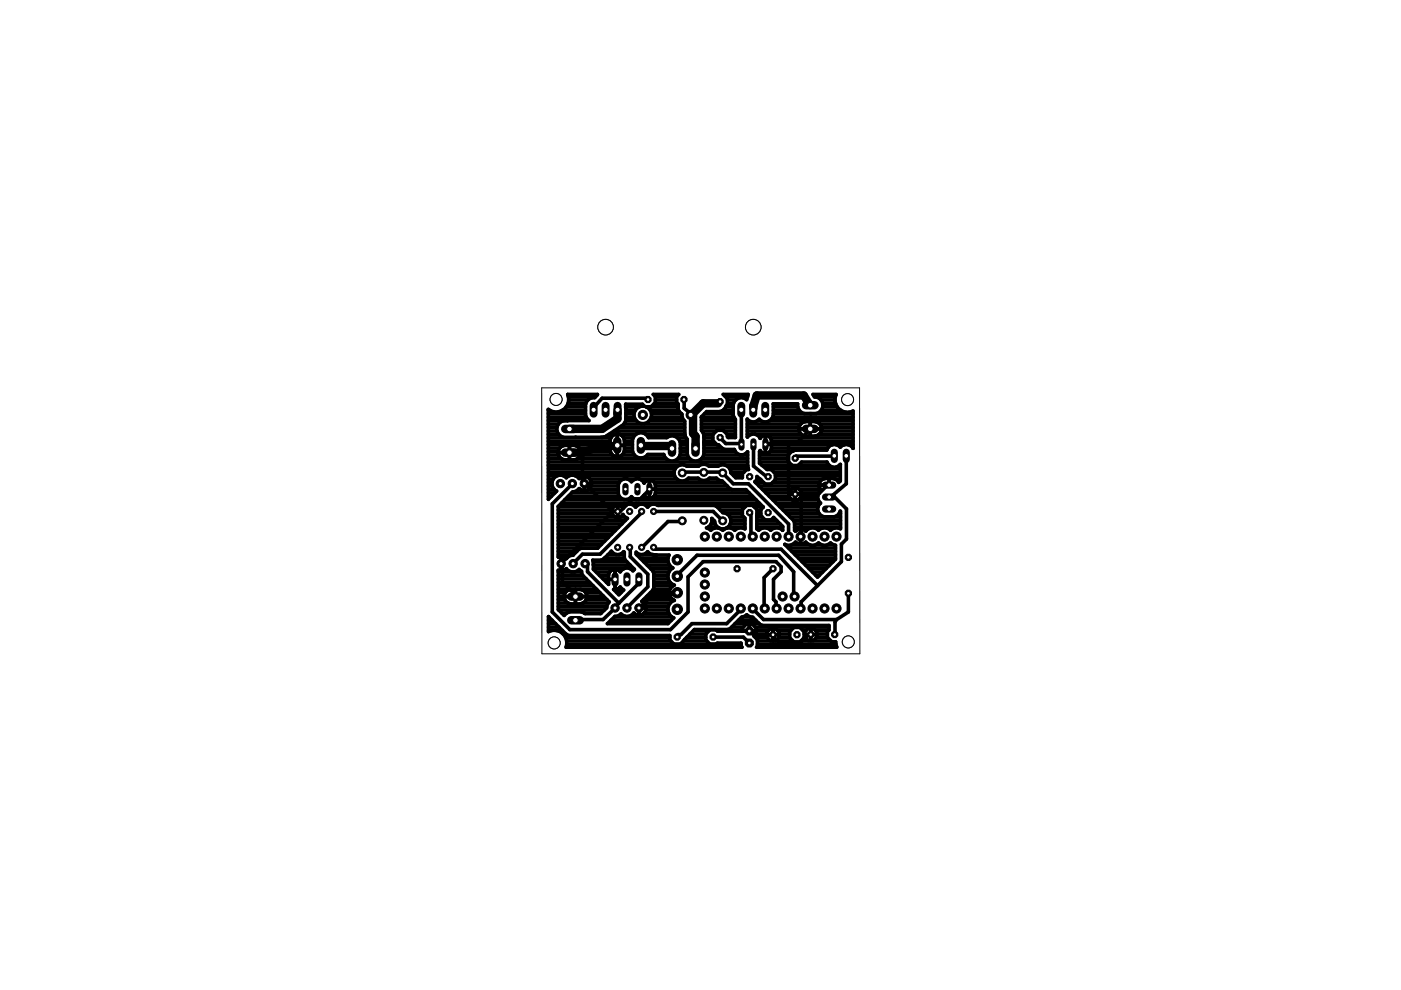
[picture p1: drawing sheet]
<svg xmlns="http://www.w3.org/2000/svg" width="297mm" height="210mm" viewBox="0 0 297 210" stroke-linecap="round" stroke-linejoin="round" font-family="sans-serif">
<g fill="none" stroke="#000" stroke-width=".76">
<path d="M116.2 94.3h13.1M116.2 92.8h13.3M116.2 97.9h42.3M116.2 98.7h27.8M116.2 97.2h2.8M116.2 96.5h2.2M116.2 95.8h2.1M116.2 95h2.4M116.2 93.6h13.1M116.2 92.1h2.3M116.2 91.4h1.9M116.2 90.6h1.9"/>
<path d="M116.2 89.9h2.2M116.2 88.5h8.1M116.2 87.7h7.9M116.2 87h.4M116.3 99.4h26.9M118.3 96h4.9M118.7 95l1-.6h2.1a1.54 1.54 0 0 1 1.4 1.6 1.54 1.54 0 0 1-1.4 1.5h-2.1a1.54 1.54 0 0 1-1-2.5zM119.2 87h4.9M120.1 86.3h4M120.4 83.7a2.68 2.68 0 0 1-.9 3.1 2.68 2.68 0 0 1-3.3 0l.1 19.1 1.7-1.8a1.74 1.74 0 0 1-.7-2.6M120.4 83.6v.1M120.4 83.6h6.3l-.1 .1"/>
<path d="M120.4 89.2a1.97 1.97 0 0 0-2.3 1.4M120.4 85.5h3.8M120.5 84.1h5.8M120.6 84.8h4.1M120.7 90.9v.1M120.7 94.4v3.1M120.7 97.2h.1M120.7 96.5h.1M120.7 95.8h.1M120.7 95h.1M122.5 97.2h18.7M122.9 95h6.4"/>
<path d="M123.1 96.5h6.8M123.1 95.8h6.3M123.5 96v6l.4 .5M126.6 83.8l-.5 .5a1.69 1.69 0 0 0-2 1.4v2.4l.3 .6 .5 .5h-8.7M126.6 83.7v.1M129.1 92.1h1.2M129.3 94.4h3.1M129.7 92.5a1.53 1.53 0 0 1 1.6-.4 1.53 1.53 0 0 1 1.1 1.3v2a1.53 1.53 0 0 1-1.5 1.5 1.53 1.53 0 0 1-1.6-1.5v-2zM130.2 91.4h15M130.9 94.4l-.5 .2M130.9 94.3h.1M130.9 92.8h.1"/>
<path d="M130.9 92v4.9M130.9 96.5h.1M130.9 95.8h.1M130.9 95h.1M130.9 93.6h.1M130.9 92.1h.1M131.3 90.6h13.9M131.4 92.1h3.4M131.9 96.5h2.6M132.2 92.8h2M132.3 89.9l-.4 .4-3.9 2.4h-8.5a1.81 1.81 0 0 1-1.4-2.1M132.3 89.9h12.9"/>
<path d="M132.4 95.8h1.7M132.4 94.3h1.7M132.4 95h1.7M132.4 93.6h1.7M132.7 85.7h3.5l.4 .4a1.88 1.88 0 0 0-2.1 2.3 1.88 1.88 0 0 0 2.9 1.1 1.88 1.88 0 0 0-.1-3.1l-.4-.1h6.9M132.7 85.7v3.4M132.7 85.7h.1M132.7 86.3h2.9M132.7 89.2h2.2M132.7 89.1l-.4 .8M132.7 88.5h1.8M132.7 87.7h1.7"/>
<path d="M132.7 87h2M134.9 92a1.77 1.77 0 0 1 2.6 .8h3.9a1.79 1.79 0 0 1 2.9 1v1.2a1.98 1.98 0 0 1-.5 2.2 1.98 1.98 0 0 1-2.3 .3l-.5-.5-.3-.6h-3.3a1.83 1.83 0 0 1-1.9 .7 1.83 1.83 0 0 1-1.4-1.4v-2.5l.3-.7zM135.9 94.4l.4 .2M136.9 92.1h8.3M137.2 96.5h3.6M137.4 84.7l.1-.3h-9.8l-1.9 2.1 .1 .4M137.7 89.2h7.3M137.9 87h5.9M138.1 88.5h6.5M138.1 87.7h6.4M138.7 85.5h5M138.9 84.1v1.2l-.9 1"/>
<path d="M138.9 84.1l-.4-.5h5.4l-.4 .5M138.9 84.8h4.6M138.9 84.1h4.6M143.5 84.1v1.2l.3 .4v1.3M143.6 92.8h1.8M143.8 97.2h2.4M143.8 87l.3 .4 .5 .4v.5l.3 .7 .3 .3v2.9l.5 1v3.1a1.8 1.8 0 0 0 1.8 1.5 1.8 1.8 0 0 0 1.7-1.5l.1-4-.2-.6-.4-.5v-2.8l1.1-1.1h2.8l.7-.3 .9-1.2v-1.3l-.9-.9h5.3l-.3 1.2a1.72 1.72 0 0 0-2.9 .9v2.4l.5 .8v3.8M144.1 93.6h1.6M144.2 96.5h1.6M144.3 94.3h1.4M144.3 95.8h1.4M144.3 95h1.4"/>
<path d="M145 84.7l.1 1.9 1.3 1.1v.3l.5-.3M145.3 98.7h3M147.5 95.1v.1M148.7 89.2h7.2M148.7 88.5h.1M148.7 90.6h7.2M148.7 89.9h7.2M148.7 88.5h6.9M148.8 97.2h9.7M148.8 91.4h3.1M149.2 96.5h9.3M149.2 92.1h2"/>
<path d="M149.2 93.8l.1 .1M149.2 94.3h3.2l.8 .8 .4 .2h2.1a1.55 1.55 0 0 0 1.2 1.1 1.55 1.55 0 0 0 1.6-.6v2.9M149.2 92.8h1.9M149.2 95.8h6.7M149.2 95h3.9M149.2 93.6h2.1M149.4 87.7h6M150.1 98.7h2.5M152.7 92.8l1.2 1.2h3.3M152.7 85.2l-.4 .3M153.3 87h2.1M153.5 91.4h2.4"/>
<path d="M153.8 84.1h4.7M153.8 98.7h4.7M153.9 86.3h1.5M154.2 92.1h1.7M154.2 85.5h1.3M154.2 84.8h1.8M154.7 99.4h3.9M155.9 92.7l-1.5 .1-.2-.2v-.5l-.9-.9h-1.3l-.9 .9v1.3l.9 .9M155.9 92.7h.1M157.2 86.9v7.1M157.2 94v.2M158.4 89.2h.3"/>
<path d="M158.4 92.1h.9M158.4 91.4h11M158.4 90.6h11M158.4 89.9h11.4M158.5 98.7l.1 .7M158.6 99.4l.1 .1h-.4l-.9 .9v.9h-1.4l-1.1-1.1a1.71 1.71 0 0 0-.9-1.5 1.71 1.71 0 0 0-1.8 .1h-1.9a1.62 1.62 0 0 0-2.2 0h-2.5a1.74 1.74 0 0 0-2.4 .4 1.74 1.74 0 0 0 .4 2.4 1.74 1.74 0 0 0 2.4-.2h2a1.63 1.63 0 0 0 2.4 0h1.5l.4 .3 .8 .3 1.7 1.6 .4 .2h3l3.6 3.7-.5 .6v1.2l.9 .9h1.3l.5-.5 1.9 1.9v.8a1.72 1.72 0 0 0-2.5 0 1.75 1.75 0 0 0-2.5 0l-.4-.3v-4l-.9-1h-1.3l-.9 1v1.2l.5 .6v2.2a1.72 1.72 0 0 0-2.1 .3 1.75 1.75 0 0 0-2.6 0 1.75 1.75 0 0 0-2.5 0l-.9-.5a1.68 1.68 0 0 0 1.1-2l.6 .6a1.73 1.73 0 0 0 1.8 1.7 1.73 1.73 0 0 0 1.7-1.8 1.73 1.73 0 0 0-1.7-1.7l-1.4-1.3-.4-.2h-12a1.53 1.53 0 0 0-2.2 .3 1.55 1.55 0 0 0-2.5 0 1.54 1.54 0 0 0-2.7 .3 1.29 1.29 0 0 0-2-.4M158.7 89.2l-.3-.3 .1 3.8a1.54 1.54 0 0 1 2.7 .2M158.7 89.2l.7 .3h.6l.7-.3M159.7 94.2l.1 4.6 2.6 2.2 .5 .1M159.7 86.6v.3M160.2 92.1h9.7M160.7 89.2h.6"/>
<path d="M160.7 89.2l.3-.3 .3 .3M161 97.9h6.2M161 97.2h6M161 96.5h6.1M161.1 95.8l-.1 2.4 1.6 1.3h.9l.9 .9v1.3l-.9 .9h-1.3l-.9-.9M161.1 95.8h.2M161.1 92.8h.1M161.2 92.9a1.29 1.29 0 0 1 1.4-.6 1.29 1.29 0 0 1 1 1.2v1.5a1.29 1.29 0 0 1-1 1.2 1.29 1.29 0 0 1-1.4-.7l-.1 .3M161.2 92.9h.1M161.3 89.2l.6 .3h.7l.6-.3M161.6 98.7h6.3M162.3 94.3h.1"/>
<path d="M162.3 92.8h.1M162.3 92.3v3.9M162.3 95.8h.1M162.3 95h.1M162.3 93.6h.1M162.5 99.4h15.7M163.2 89.2h17.7M163.3 95.8h4.5M163.3 92.8h17.6M163.6 94.3h12.9M163.6 95h11.9M163.6 93.6h17.3"/>
<path d="M163.8 88.5h17.1M164 86.3h5.1M164 87.7h7.9M164 87h5.5M167.2 94v9.6l1.1 1.1 .3 .1 5-.1 2.1-2.1 .1 .2M169.2 98.7h6.6M169.4 90.9h4.8M169.9 92.1l.9 .4h2l.9-.4M171.8 90.9l-3 3.1h-6.4l-.1 .2h1.3M171.8 89.4v3.1M171.8 92.1h.1M171.8 91.4h.1"/>
<path d="M171.8 90.6h.1M171.8 89.9h.1M171.9 87.7a1.87 1.87 0 0 0 2.5-1.2 1.87 1.87 0 0 0-1.4-2.3h-.3l-.3-.6h4.9a2.66 2.66 0 0 0 .5 3.1 2.66 2.66 0 0 0 3.1 .4v8M171.9 87.7a2.26 2.26 0 0 1-2.8-1.4v-.7h-5.2l.1 2.5-.3 .6-.5 .5M171.9 87.7h9M172.7 84.1h4.4M173.7 92.1h7.2M173.8 89.9h7.1M173.9 89.9l-1.1-.5h-2a1.54 1.54 0 0 0-1.4 1.1 1.54 1.54 0 0 0 .5 1.6M173.9 89.9a1.54 1.54 0 0 1-.2 2.2M174.1 84.8h2.9M174.1 87h4.2"/>
<path d="M174.2 91.4h6.7M174.2 90.6h6.7M174.4 85.5h2.8M174.5 86.3h3M176.9 96.6l-8.1 .1-.2 .5M177.3 94.3h1.7M178 98.7h.2M178.2 98.5h.1M178.2 98.5v3.5l-.4 .3-.3-.5-.6-.3h-2l-.6 .2-.6 .6M179.4 96.6v6l-3.1 2.6-.5 .2 1-.2 2.7 2.7v6.4l-1.1 1.1v3.7l-5.1 5.1M179.9 94.3h1M180.8 95h.1"/>
<path d="M180.9 95.1a1.65 1.65 0 0 0-2.7-.3 1.64 1.64 0 0 0-2.9 .6h-6.7l-.6 .2-1 .9v1.3l1 .9h1.2l.7-.7h5.4a1.61 1.61 0 0 0 2.9 .5M116.3 105.2h.6M116.3 104.5h1.3M116.3 103.8h1.3M116.3 103h.8M116.3 102.3h.7M116.3 101.6h1M116.3 100.9h1.9M116.3 100.1h26.6M117.3 101.5a1.74 1.74 0 0 1 2.8-.2 1.7 1.7 0 0 1 2.7 .2 1.53 1.53 0 0 1 2.2-.1 1.53 1.53 0 0 1 0 2.2 1.53 1.53 0 0 1-2.2 0l-.5 .4-.9 .3-3 3.1v10.7M118.4 117.6h3.2M118.4 116.9h3.9"/>
<path d="M118.4 116.2h8.3M118.4 115.4h9.1M118.4 114.7h9.8M118.4 114h10.5M118.4 113.3h11.3M118.4 112.5h12M118.4 111.8h12.7M118.4 111.1h13.5M118.4 110.3h14.2M118.4 109.6h12M118.4 108.9h11.4M118.4 108.2h11.3"/>
<path d="M118.4 107.4h11.7M118.4 118.1h.1M119 119.5l.2 .1v3.8l2.7 2.6 .1 .5M119 118v3M119 119.5h.1M119 119.8h.1M119 119.1h.1M119 118.4h.1M119 106.7h42M119.4 100.9h1.4M119.7 106h40.6M120 118.4h.1"/>
<path d="M120.5 105.2h10.8M121.2 104.5h9.9M121.3 102.5l-4.2 4.3v23l3.7 3.7h21.4l3.7-3.7v-7.5l3.2-3.2h15.4l1.1 1.1v1l-1.6 1.6v4.3l.5 .5 .2 1.4M121.9 100.9h21.1M122.6 103.8h.4M123.9 102.5l6 6-10.9 11M123.9 101v3.1M123.9 102.5h1.5M123.9 103.8h.1M123.9 103h.1M123.9 102.3h.1M123.9 101.6h.1"/>
<path d="M124.1 119.5l.5 .1v1.6l6.6 6.7M124.8 103.8h6.3M125.1 101.6h7.1M125.3 103h5.8M125.4 102.3h5.9M125.7 118.8h1.8l.4-.2 1.7-1.7a1.58 1.58 0 0 0 2.6 .1l.3 1.7 2 2-.3 .3a1.61 1.61 0 0 0-2.7 .2 1.38 1.38 0 0 0-1.5-.5 1.38 1.38 0 0 0-1 1.3v1.9l-3.2-3.2v-1.6zM125.8 119.1h7.1M125.8 119.8h7.8M128.1 118.4h4.3M128.9 117.6h3.5M129.6 116.9h.1M130.1 107.4a1.29 1.29 0 0 0 .4 2.2"/>
<path d="M130.5 109.6a1.31 1.31 0 0 0 1.6-.5l.5 .6 .4 .2-6.3 6.3h-3.5l-.4 .2-1.3 1.3-1 .3-.4 .4a1.57 1.57 0 0 0-1.7-.3M131 108.4v.1M131 107.1v2.6M131 109.6h.1M131 108.9h.1M131 108.2h.1M131 107.4h.1M131.5 109.6h1M131.8 107.4h.5M133.1 101.6h1.6M133.5 116.1l.1 1.9 3.8 3.8v2.6l-4.5 4.5M134.7 107.4h.2"/>
<path d="M135 117.6h3.6M135.6 101.6h7.9M135.7 118.4h5.9M136 108.4l-.2 .6-8.6 8.5h-3.7l-2 2M136.5 105.2h.2M136.5 119.1h5.1M136.5 102.3h.1M136.6 102.4a1.54 1.54 0 0 0-2.7-.2 1.55 1.55 0 0 0-1.6-.7 1.55 1.55 0 0 0-1.2 1.3v1.9a1.56 1.56 0 0 0 1.2 1.2 1.56 1.56 0 0 0 1.6-.6 1.55 1.55 0 0 0 2.7-.3 1.27 1.27 0 0 0 2.1 .2M136.6 102.4a1.3 1.3 0 0 1 1.4-.6 1.3 1.3 0 0 1 1 1.2v1.7l-.3 .5M136.6 102.4h.1M137.2 119.8h4.8M137.2 107.4h.2"/>
<path d="M137.7 101.8v3.9M137.7 105.2h.1M137.7 104.5h.1M137.7 103.8h.1M137.7 103h.1M137.7 102.3h.1M138.6 108.4h12.6l2 2M138.6 116.1l.4 .3h26.6l7.7 7.8M138.7 105.2h20.9M138.7 117.7l-.2-.1a1.46 1.46 0 0 1-1.2-.6 1.56 1.56 0 0 1-2.4 .1v.4l3.5 3.6 .2 .4v3.2l-.2 .4-2.3 2.4 .5 .4 .4 .7M138.7 117.7h3.2a1.94 1.94 0 0 0 .8 2.7 1.97 1.97 0 0 0-1.1 1.9 1.97 1.97 0 0 0 1.4 1.8 1.72 1.72 0 0 0-1 2.3M138.7 117.7h.1"/>
<path d="M138.7 102.3h14.7M139 103.7h-1.3l-1.9 2.1h-1.6l-2.7 2.6h-1.8M139 104.5h19.8M139 103.8h16.1M139 103h15.2M139.2 117.7h.1M144.7 100.3l.1-.2h8l.4 .2 2.3 2.3h3.2l8.5 8.5v2.7M144.7 110.4l-.4 .2h-2.7l-5.6 5.5M145.8 101.6h2.4M150.1 111.8h2.1M150.2 101.6h1.9M150.7 111.1h.9"/>
<path d="M150.9 110.3h.4M152 107.4h6M152.7 108.2h4.7M154 108.9h3.4M154.3 111.8h3.6M154.7 109.6h3M154.8 111.1h3.1M154.9 110.3h3M154.9 100.1h2.8M155.6 100.9h1.8M158.9 108.7l.3 .3v4.8h.4M159.9 107.4h1.9"/>
<path d="M160.2 102.3h1.7M160.5 111.8h5.4M160.5 111.1h4.9M160.5 110.3h4.2M160.5 109.6h1.1M160.5 108.9h.8M160.5 108.2h.8M160.5 101.6h.7M160.9 103h12.8M161.3 101.7h.1M161.3 101.7l-.8-.7v.7l-.5 .5 8.3 8.2 .2 .4v1.6l.2 .1M161.7 103.8h6"/>
<path d="M162.4 104.5h4.9M163.1 105.2h4.2M163.8 102.3h9.9M163.9 106h4.1M164.1 100.1h14.1M164.4 101.6h10M164.4 100.9h13.8M164.6 106.7h9.3M165.3 107.4h8.2M166.1 108.2h7.3M166.4 115.4a1.76 1.76 0 0 0 2.3-.5 1.54 1.54 0 0 0 2.1 0 1.79 1.79 0 0 0 2.7 .2 1.75 1.75 0 0 0 2.6 0l.2 .2 .8 .3v3l-3.8 3.8zM166.4 115.4h.1"/>
<path d="M166.8 108.9h6.9M167.2 116.2h9.9M167.3 104.8h2.6M167.5 109.6h10.7M167.9 116.9h9.2M168 115.4h3.5M168.2 110.3h10M168.5 111.8h9.7M168.5 111.1h9.7M168.6 112.5h.1M168.6 117.6h8.5M168.6 103.5v2.6"/>
<path d="M168.6 106h.1M168.6 105.2h.1M168.6 104.5h.1M168.6 103.8h.1M169.2 106h4.3M169.3 118.4h7.8M169.4 103.8h4.6M169.7 112.2v3.2M169.7 114.7h.1M169.7 114h.1M169.7 113.3h.1M169.7 112.5h.1"/>
<path d="M169.9 105.3l-.8 .8h-1l-.8-.8v-1.1l.8-.7h1l.8 .7v9.6h-.2M169.9 105.2h3.5M169.9 104.5h3.7M170.1 119.1h6.5M170.8 112.5h.1M170.8 119.8h5.1M173 115.4h1.1M173.6 102.8h2.2M173.6 108.9l.5 .4 .6 .3h2.2l.6-.3 .4-.4M173.7 102.3l-.1 .7 .4 .8M174 103.8l.2 .2a1.61 1.61 0 0 0-.2 2.7 1.62 1.62 0 0 0-.4 2.2M175.6 115.4h1"/>
<path d="M175.8 101.5v1.4M175.8 102.3h.1M175.8 101.6h.1M177.1 101.6h1.1M177.9 108.9h.3M177.9 108.9l.2-.5 .1 3.7a1.73 1.73 0 0 0-2.1 .3 1.74 1.74 0 0 0-2.6 0 1.77 1.77 0 0 0-2.7 .2 1.58 1.58 0 0 0-2.1-.1M116.3 132.2h1.5M116.3 133.7h.6M116.3 133h2.2M116.3 131.5h.8M116.3 130.8h.1M118.1 133.7h1.2"/>
<path d="M118.4 120.9v8.3l1.2 1.3 .5-.5 .7-.3h2.5l.7 .4M118.4 121.3h4.9M118.4 120.9h.1M118.4 125.7h1.4M118.4 128.6h10.2M118.4 127.9h2M118.4 127.1h1.3M118.4 126.4h1.2M118.4 124.9h8.1M118.4 124.2h7.4M118.4 123.5h6.6M118.4 122.7h5.9"/>
<path d="M118.4 122h5.2M118.4 120.9a1.57 1.57 0 0 0 1.7-.3l.4 .4 .7 .3M118.4 129.3h9.8M119 120.6h.1M119.2 130h.9M119.4 134.4h.6M119.6 126.5h4.8M119.9 135.1h22.1M120 125.5l1-.5h2a1.54 1.54 0 0 1 1.4 1.5 1.54 1.54 0 0 1-1.4 1.5h-2a1.54 1.54 0 0 1-1-2.5zM120.1 135.9h22.1M120.2 136.6h36.9M121.9 121.3l.9-.6 .5 .4 .2 .8 5.7 5.7-.6 1"/>
<path d="M122 125v3M122 125.7h.1M122 127.9h.1M122 127.1h.1M122 126.4h.1M123.6 127.9h5.3M124 130h3.4M124.2 125.7h3M124.3 127.1h4.4M124.4 126.4h3.6M125.8 120.6h6.5M126.4 121.3h2.8"/>
<path d="M127.1 122h1.9M127.9 122.7h1.1M128.6 123.5h.4M128.6 128.6v.3l-1.2 1.2M129 122.9h1.4M129.5 131.5h12.8M130.1 125a1.36 1.36 0 0 0 1.4-.5l.7 .6-1 1zM130.3 130.8h12.1M130.4 121.3h.1M130.4 120.7v4.3M130.4 124.9h.1M130.4 124.2h.1"/>
<path d="M130.4 123.5h.1M130.4 122.7h.1M130.4 122h.1M130.8 125.7h.9M130.8 124.9h1.2M131.2 127.9l-.8 .8v.2l-2.5 2.5h-5.5l-.4 .1M133.6 120.6h.8M134.3 130h.2M134.5 130.1a1.54 1.54 0 0 0 2 0M135.5 130h.1M135.5 128.9v1.5M135.5 128.9h1.5"/>
<path d="M135.5 129.3h.1M135.5 122.9l-.3 .5v.5l-4 4M136.4 127.1h6.3M136.5 130h5.3M136.6 127.9h5.5M136.9 129.3h4.7M137 128.6v.7l-.5 .8M137 128.6h4.7M137.2 126.4h4.8M137.9 125.7h5.7M137.9 120.6h4.5M138.5 121.3h3.3"/>
<path d="M138.5 124.9h3.5M138.6 124.2h4.1M138.6 123.5h3.5M138.6 122.7h3.1M138.6 122h3M142 126.4l.5 .6 .5 .3a1.96 1.96 0 0 0-1.4 1.8 1.96 1.96 0 0 0 1.3 1.9l-1.3 1.2h-12.8l1.6-1.5h.3l1-.5a1.75 1.75 0 0 0 2.7-.2l.1 .1M142.9 136.6l-.9-.9v-1h-21.4l-.5-.1-3.8-3.9v3.2a2.67 2.67 0 0 1 3 .4 2.67 2.67 0 0 1 .7 2.9h37.3l-.2-.2v-.6h-5l-.3 .2M143.6 125.7l-.4 .3h-4.8l-2.9 2.9M143.6 122.2l.1-.4 4.1-4.1h17.3l3.2 3.5v4.8l.2 .5M143.6 125.7h.1M144.9 135.9h4.9M145.6 135.1h4"/>
<path d="M146.3 134.4h3.3M147 133.7h3.4M149.6 134.4v1.3l.9 .9M151.2 135.1h6.4l1.3 1.2M152 133.7h5.4M155.1 133h2.5M155.9 132.2h5.1M156.6 131.5h3.7M157.1 129v.2l-3 3h-7.4l-2.3 2.4h-.7l-.1 .5M157.4 133.8h2.9M157.6 130.8h1.5M158.9 133.8l.8 .8h5.5"/>
<path d="M158.9 132.3v1.5M158.9 133.7h.1M158.9 133h.1M159.6 129l2.3 2.4h15.4M160.1 135.1h2.5M160.1 133h15.7M160.3 134.4h2.3M160.3 134.4v-1.2l-.8-.9h-1.2l-.9 .9v.6h-5.3l-.3-.3h-1.3l-.9 .9M160.3 134.4l-.4 .5 .7 .7v1.4l-.2 .2h17l-.2-1.1h-.9l-.9-.9M160.3 133.7h2.6M160.6 136.6h16.6M160.6 135.9h7.5"/>
<path d="M163.9 133.3v2.6M163.9 135.1h.1M163.9 134.4h.1M163.9 133.7h.1M163.9 120.6l-1.9 1.9v6.2l.1 .3M164.8 133.7h2.9M165.1 135.1h2.3M165.2 134.4h2.2M169.8 135.9h6.3M170.3 133.7h.6M170.5 135.1h.2M170.5 134.4h.1"/>
<path d="M170.6 134.5h2.6M171.5 120.6h3.7M171.9 134.5l-.4 .1-1.6 1.5h-4.8l-1.1-1-.1-.5h-.4M171.9 133.2v2.6M171.9 135.1h.1M171.9 134.4h.1M171.9 133.7h.1M172.3 121.3h2.1M172.9 133.7h2.7M173 122h.7M173.1 135.1h2.3M173.2 134.4h2.2"/>
<path d="M173.3 124.2l-3.4 3.4-.2 1.4M175.4 135.2v-1.3l.4-.3v-1h-14.2l-.4-.2-1.6-1.5h-.4l-.9-.6-1.1 .6-2.4 2.4-.5 .2h-7.1l-3 3.1M177.3 131.4l-.3 .5v2.6M179.9 125.8v4l-2.6 1.6"/>
<circle cx="163.9" cy="134.6" r="1.4"/>
<circle cx="169" cy="134.6" r="1.66"/>
<circle cx="171.9" cy="134.5" r="1.4"/>
</g>
<path d="M130.4 94.6h-3.2l-3.7 1.4h-2.9M130.9 86.9v1.9l-3.2 2.1h-7M136.3 94.6h5.9l.3 .5M146.4 88l.5 .2v3.7l.6 .6v2.7M152.3 85.5h-3.2l-2.2 2.2M171.8 85.9l-1.4-2.1h-10l-.7 2.2v.6M121.1 131.5h1.8" fill="none" stroke="#000" stroke-width="1.8"/>
<circle cx="122" cy="131.5" r=".59" fill="#fff" stroke="#000" stroke-width=".21"/>
<path d="M121.1 126.5h1.8" fill="none" stroke="#000" stroke-width="1.8"/>
<circle cx="122" cy="126.5" r=".59" fill="#fff" stroke="#000" stroke-width=".21"/>
<circle cx="138.6" cy="108.4" r=".66" fill="#000" stroke="#000" stroke-width=".21"/>
<circle cx="138.6" cy="108.4" r=".4" fill="#fff" stroke="#000" stroke-width=".21"/>
<circle cx="136" cy="108.4" r=".66" fill="#000" stroke="#000" stroke-width=".21"/>
<circle cx="136" cy="108.4" r=".4" fill="#fff" stroke="#000" stroke-width=".21"/>
<circle cx="136" cy="116.1" r=".66" fill="#000" stroke="#000" stroke-width=".21"/>
<circle cx="136" cy="116.1" r=".4" fill="#fff" stroke="#000" stroke-width=".21"/>
<circle cx="138.6" cy="116.1" r=".66" fill="#000" stroke="#000" stroke-width=".21"/>
<circle cx="138.6" cy="116.1" r=".4" fill="#fff" stroke="#000" stroke-width=".21"/>
<circle cx="133.5" cy="108.4" r=".66" fill="#000" stroke="#000" stroke-width=".21"/>
<circle cx="133.5" cy="108.4" r=".4" fill="#fff" stroke="#000" stroke-width=".21"/>
<circle cx="131" cy="108.4" r=".66" fill="#000" stroke="#000" stroke-width=".21"/>
<circle cx="131" cy="108.4" r=".4" fill="#fff" stroke="#000" stroke-width=".21"/>
<circle cx="133.5" cy="116.1" r=".66" fill="#000" stroke="#000" stroke-width=".21"/>
<circle cx="133.5" cy="116.1" r=".4" fill="#fff" stroke="#000" stroke-width=".21"/>
<circle cx="131" cy="116.1" r=".66" fill="#000" stroke="#000" stroke-width=".21"/>
<circle cx="131" cy="116.1" r=".4" fill="#fff" stroke="#000" stroke-width=".21"/>
<path d="M135.9 93.5v1.8" fill="none" stroke="#000" stroke-width="1.8"/>
<circle cx="135.9" cy="94.4" r=".59" fill="#fff" stroke="#000" stroke-width=".21"/>
<path d="M130.9 93.5v1.8" fill="none" stroke="#000" stroke-width="1.8"/>
<circle cx="130.9" cy="94.4" r=".59" fill="#fff" stroke="#000" stroke-width=".21"/>
<path d="M179.4 95.9v1.5" fill="none" stroke="#000" stroke-width="1.5"/>
<circle cx="179.4" cy="96.6" r=".51" fill="#fff" stroke="#000" stroke-width=".21"/>
<path d="M176.9 95.9v1.5" fill="none" stroke="#000" stroke-width="1.5"/>
<circle cx="176.9" cy="96.6" r=".51" fill="#fff" stroke="#000" stroke-width=".21"/>
<circle cx="177" cy="134.5" r=".71" fill="#000" stroke="#000" stroke-width=".21"/>
<circle cx="177" cy="134.5" r=".4" fill="#fff" stroke="#000" stroke-width=".21"/>
<circle cx="171.9" cy="134.5" r=".71" fill="#000" stroke="#000" stroke-width=".21"/>
<circle cx="171.9" cy="134.5" r=".4" fill="#fff" stroke="#000" stroke-width=".21"/>
<circle cx="169" cy="134.6" r=".71" fill="#000" stroke="#000" stroke-width=".21"/>
<circle cx="169" cy="134.6" r=".4" fill="#fff" stroke="#000" stroke-width=".21"/>
<circle cx="163.9" cy="134.6" r=".71" fill="#000" stroke="#000" stroke-width=".21"/>
<circle cx="163.9" cy="134.6" r=".4" fill="#fff" stroke="#000" stroke-width=".21"/>
<path d="M170.9 90.9h1.8" fill="none" stroke="#000" stroke-width="1.8"/>
<circle cx="171.8" cy="90.9" r=".59" fill="#fff" stroke="#000" stroke-width=".21"/>
<path d="M170.9 85.9h1.8" fill="none" stroke="#000" stroke-width="1.8"/>
<circle cx="171.8" cy="85.9" r=".59" fill="#fff" stroke="#000" stroke-width=".21"/>
<circle cx="143.6" cy="118.7" r="1.1" fill="#000" stroke="#000" stroke-width=".21"/>
<circle cx="143.6" cy="118.7" r=".51" fill="#fff" stroke="#000" stroke-width=".21"/>
<circle cx="143.6" cy="122.2" r="1.1" fill="#000" stroke="#000" stroke-width=".21"/>
<circle cx="143.6" cy="122.2" r=".51" fill="#fff" stroke="#000" stroke-width=".21"/>
<circle cx="143.6" cy="125.7" r="1.1" fill="#000" stroke="#000" stroke-width=".21"/>
<circle cx="143.6" cy="125.7" r=".51" fill="#fff" stroke="#000" stroke-width=".21"/>
<circle cx="143.6" cy="129.2" r="1.1" fill="#000" stroke="#000" stroke-width=".21"/>
<circle cx="143.6" cy="129.2" r=".51" fill="#fff" stroke="#000" stroke-width=".21"/>
<circle cx="121.5" cy="119.5" r=".89" fill="#000" stroke="#000" stroke-width=".21"/>
<circle cx="121.5" cy="119.5" r=".44" fill="#fff" stroke="#000" stroke-width=".21"/>
<circle cx="119" cy="119.5" r=".89" fill="#000" stroke="#000" stroke-width=".21"/>
<circle cx="119" cy="119.5" r=".44" fill="#fff" stroke="#000" stroke-width=".21"/>
<circle cx="124.1" cy="119.5" r=".89" fill="#000" stroke="#000" stroke-width=".21"/>
<circle cx="124.1" cy="119.5" r=".44" fill="#fff" stroke="#000" stroke-width=".21"/>
<circle cx="153.2" cy="110.4" r=".85" fill="#000" stroke="#000" stroke-width=".21"/>
<circle cx="153.2" cy="110.4" r=".55" fill="#fff" stroke="#000" stroke-width=".21"/>
<circle cx="153.2" cy="100.3" r=".85" fill="#000" stroke="#000" stroke-width=".21"/>
<circle cx="153.2" cy="100.3" r=".55" fill="#fff" stroke="#000" stroke-width=".21"/>
<circle cx="144.7" cy="110.4" r=".85" fill="#000" stroke="#000" stroke-width=".21"/>
<circle cx="144.7" cy="110.4" r=".55" fill="#fff" stroke="#000" stroke-width=".21"/>
<circle cx="144.7" cy="100.3" r=".85" fill="#000" stroke="#000" stroke-width=".21"/>
<circle cx="144.7" cy="100.3" r=".55" fill="#fff" stroke="#000" stroke-width=".21"/>
<circle cx="136.3" cy="88" r=".97" fill="#000" stroke="#000" stroke-width=".21"/>
<circle cx="136.3" cy="88" r=".55" fill="#fff" stroke="#000" stroke-width=".21"/>
<circle cx="146.4" cy="88" r=".97" fill="#000" stroke="#000" stroke-width=".21"/>
<circle cx="146.4" cy="88" r=".55" fill="#fff" stroke="#000" stroke-width=".21"/>
<circle cx="149.2" cy="110.3" r=".85" fill="#000" stroke="#000" stroke-width=".21"/>
<circle cx="149.2" cy="110.3" r=".55" fill="#fff" stroke="#000" stroke-width=".21"/>
<circle cx="149.2" cy="100.2" r=".85" fill="#000" stroke="#000" stroke-width=".21"/>
<circle cx="149.2" cy="100.2" r=".55" fill="#fff" stroke="#000" stroke-width=".21"/>
<path d="M135.5 122.1v1.5" fill="none" stroke="#000" stroke-width="1.5"/>
<circle cx="135.5" cy="122.9" r=".51" fill="#fff" stroke="#000" stroke-width=".21"/>
<path d="M132.9 122.1v1.5" fill="none" stroke="#000" stroke-width="1.5"/>
<circle cx="132.9" cy="122.9" r=".51" fill="#fff" stroke="#000" stroke-width=".21"/>
<path d="M130.4 122.1v1.5" fill="none" stroke="#000" stroke-width="1.5"/>
<circle cx="130.4" cy="122.9" r=".51" fill="#fff" stroke="#000" stroke-width=".21"/>
<circle cx="149.4" cy="129" r=".97" fill="#000" stroke="#000" stroke-width=".21"/>
<circle cx="149.4" cy="129" r=".51" fill="#fff" stroke="#000" stroke-width=".21"/>
<circle cx="152" cy="129" r=".97" fill="#000" stroke="#000" stroke-width=".21"/>
<circle cx="152" cy="129" r=".51" fill="#fff" stroke="#000" stroke-width=".21"/>
<circle cx="154.5" cy="129" r=".97" fill="#000" stroke="#000" stroke-width=".21"/>
<circle cx="154.5" cy="129" r=".51" fill="#fff" stroke="#000" stroke-width=".21"/>
<circle cx="157.1" cy="129" r=".97" fill="#000" stroke="#000" stroke-width=".21"/>
<circle cx="157.1" cy="129" r=".51" fill="#fff" stroke="#000" stroke-width=".21"/>
<circle cx="159.6" cy="129" r=".97" fill="#000" stroke="#000" stroke-width=".21"/>
<circle cx="159.6" cy="129" r=".51" fill="#fff" stroke="#000" stroke-width=".21"/>
<circle cx="162.1" cy="129" r=".97" fill="#000" stroke="#000" stroke-width=".21"/>
<circle cx="162.1" cy="129" r=".51" fill="#fff" stroke="#000" stroke-width=".21"/>
<circle cx="164.7" cy="129" r=".97" fill="#000" stroke="#000" stroke-width=".21"/>
<circle cx="164.7" cy="129" r=".51" fill="#fff" stroke="#000" stroke-width=".21"/>
<circle cx="167.2" cy="129" r=".97" fill="#000" stroke="#000" stroke-width=".21"/>
<circle cx="167.2" cy="129" r=".51" fill="#fff" stroke="#000" stroke-width=".21"/>
<circle cx="169.7" cy="129" r=".97" fill="#000" stroke="#000" stroke-width=".21"/>
<circle cx="169.7" cy="129" r=".51" fill="#fff" stroke="#000" stroke-width=".21"/>
<circle cx="172.3" cy="129" r=".97" fill="#000" stroke="#000" stroke-width=".21"/>
<circle cx="172.3" cy="129" r=".51" fill="#fff" stroke="#000" stroke-width=".21"/>
<circle cx="174.8" cy="129" r=".97" fill="#000" stroke="#000" stroke-width=".21"/>
<circle cx="174.8" cy="129" r=".51" fill="#fff" stroke="#000" stroke-width=".21"/>
<circle cx="177.4" cy="129" r=".97" fill="#000" stroke="#000" stroke-width=".21"/>
<circle cx="177.4" cy="129" r=".51" fill="#fff" stroke="#000" stroke-width=".21"/>
<circle cx="149.4" cy="126.5" r=".97" fill="#000" stroke="#000" stroke-width=".21"/>
<circle cx="149.4" cy="126.5" r=".51" fill="#fff" stroke="#000" stroke-width=".21"/>
<circle cx="149.4" cy="123.9" r=".97" fill="#000" stroke="#000" stroke-width=".21"/>
<circle cx="149.4" cy="123.9" r=".51" fill="#fff" stroke="#000" stroke-width=".21"/>
<circle cx="149.4" cy="121.4" r=".97" fill="#000" stroke="#000" stroke-width=".21"/>
<circle cx="149.4" cy="121.4" r=".51" fill="#fff" stroke="#000" stroke-width=".21"/>
<circle cx="168.5" cy="126.5" r=".97" fill="#000" stroke="#000" stroke-width=".21"/>
<circle cx="168.5" cy="126.5" r=".51" fill="#fff" stroke="#000" stroke-width=".21"/>
<circle cx="165.9" cy="126.5" r=".97" fill="#000" stroke="#000" stroke-width=".21"/>
<circle cx="165.9" cy="126.5" r=".51" fill="#fff" stroke="#000" stroke-width=".21"/>
<circle cx="149.4" cy="113.8" r=".97" fill="#000" stroke="#000" stroke-width=".21"/>
<circle cx="149.4" cy="113.8" r=".51" fill="#fff" stroke="#000" stroke-width=".21"/>
<circle cx="152" cy="113.8" r=".97" fill="#000" stroke="#000" stroke-width=".21"/>
<circle cx="152" cy="113.8" r=".51" fill="#fff" stroke="#000" stroke-width=".21"/>
<circle cx="154.5" cy="113.8" r=".97" fill="#000" stroke="#000" stroke-width=".21"/>
<circle cx="154.5" cy="113.8" r=".51" fill="#fff" stroke="#000" stroke-width=".21"/>
<circle cx="157.1" cy="113.8" r=".97" fill="#000" stroke="#000" stroke-width=".21"/>
<circle cx="157.1" cy="113.8" r=".51" fill="#fff" stroke="#000" stroke-width=".21"/>
<circle cx="159.6" cy="113.8" r=".97" fill="#000" stroke="#000" stroke-width=".21"/>
<circle cx="159.6" cy="113.8" r=".51" fill="#fff" stroke="#000" stroke-width=".21"/>
<circle cx="162.1" cy="113.8" r=".97" fill="#000" stroke="#000" stroke-width=".21"/>
<circle cx="162.1" cy="113.8" r=".51" fill="#fff" stroke="#000" stroke-width=".21"/>
<circle cx="167.2" cy="113.8" r=".97" fill="#000" stroke="#000" stroke-width=".21"/>
<circle cx="167.2" cy="113.8" r=".51" fill="#fff" stroke="#000" stroke-width=".21"/>
<circle cx="169.7" cy="113.8" r=".97" fill="#000" stroke="#000" stroke-width=".21"/>
<circle cx="169.7" cy="113.8" r=".51" fill="#fff" stroke="#000" stroke-width=".21"/>
<circle cx="174.8" cy="113.8" r=".97" fill="#000" stroke="#000" stroke-width=".21"/>
<circle cx="174.8" cy="113.8" r=".51" fill="#fff" stroke="#000" stroke-width=".21"/>
<circle cx="177.4" cy="113.8" r=".97" fill="#000" stroke="#000" stroke-width=".21"/>
<circle cx="177.4" cy="113.8" r=".51" fill="#fff" stroke="#000" stroke-width=".21"/>
<circle cx="172.3" cy="113.8" r=".97" fill="#000" stroke="#000" stroke-width=".21"/>
<circle cx="172.3" cy="113.8" r=".51" fill="#fff" stroke="#000" stroke-width=".21"/>
<circle cx="164.7" cy="113.8" r=".97" fill="#000" stroke="#000" stroke-width=".21"/>
<circle cx="164.7" cy="113.8" r=".51" fill="#fff" stroke="#000" stroke-width=".21"/>
<circle cx="121.3" cy="102.5" r=".89" fill="#000" stroke="#000" stroke-width=".21"/>
<circle cx="121.3" cy="102.5" r=".44" fill="#fff" stroke="#000" stroke-width=".21"/>
<circle cx="123.9" cy="102.5" r=".89" fill="#000" stroke="#000" stroke-width=".21"/>
<circle cx="123.9" cy="102.5" r=".44" fill="#fff" stroke="#000" stroke-width=".21"/>
<circle cx="118.8" cy="102.5" r=".89" fill="#000" stroke="#000" stroke-width=".21"/>
<circle cx="118.8" cy="102.5" r=".44" fill="#fff" stroke="#000" stroke-width=".21"/>
<circle cx="132.9" cy="128.9" r=".89" fill="#000" stroke="#000" stroke-width=".21"/>
<circle cx="132.9" cy="128.9" r=".44" fill="#fff" stroke="#000" stroke-width=".21"/>
<circle cx="135.5" cy="128.9" r=".89" fill="#000" stroke="#000" stroke-width=".21"/>
<circle cx="135.5" cy="128.9" r=".44" fill="#fff" stroke="#000" stroke-width=".21"/>
<circle cx="130.4" cy="128.9" r=".89" fill="#000" stroke="#000" stroke-width=".21"/>
<circle cx="130.4" cy="128.9" r=".44" fill="#fff" stroke="#000" stroke-width=".21"/>
<path d="M132.6 103.1v1.3" fill="none" stroke="#000" stroke-width="1.3"/>
<circle cx="132.6" cy="103.7" r=".4" fill="#fff" stroke="#000" stroke-width=".21"/>
<path d="M137.7 103.1v1.3" fill="none" stroke="#000" stroke-width="1.3"/>
<circle cx="137.7" cy="103.7" r=".4" fill="#fff" stroke="#000" stroke-width=".21"/>
<path d="M135.1 103.1v1.3" fill="none" stroke="#000" stroke-width="1.3"/>
<circle cx="135.1" cy="103.7" r=".4" fill="#fff" stroke="#000" stroke-width=".21"/>
<path d="M157.2 93.6v1.3" fill="none" stroke="#000" stroke-width="1.3"/>
<circle cx="157.2" cy="94.2" r=".4" fill="#fff" stroke="#000" stroke-width=".21"/>
<path d="M162.3 93.6v1.3" fill="none" stroke="#000" stroke-width="1.3"/>
<circle cx="162.3" cy="94.2" r=".4" fill="#fff" stroke="#000" stroke-width=".21"/>
<path d="M159.7 93.6v1.3" fill="none" stroke="#000" stroke-width="1.3"/>
<circle cx="159.7" cy="94.2" r=".4" fill="#fff" stroke="#000" stroke-width=".21"/>
<path d="M125.9 86v1.7" fill="none" stroke="#000" stroke-width="1.7"/>
<circle cx="125.9" cy="86.9" r=".55" fill="#fff" stroke="#000" stroke-width=".21"/>
<path d="M128.4 86v1.7" fill="none" stroke="#000" stroke-width="1.7"/>
<circle cx="128.4" cy="86.9" r=".55" fill="#fff" stroke="#000" stroke-width=".21"/>
<path d="M130.9 86v1.7" fill="none" stroke="#000" stroke-width="1.7"/>
<circle cx="130.9" cy="86.9" r=".55" fill="#fff" stroke="#000" stroke-width=".21"/>
<path d="M157.2 86v1.7" fill="none" stroke="#000" stroke-width="1.7"/>
<circle cx="157.2" cy="86.9" r=".55" fill="#fff" stroke="#000" stroke-width=".21"/>
<path d="M159.7 86v1.7" fill="none" stroke="#000" stroke-width="1.7"/>
<circle cx="159.7" cy="86.9" r=".55" fill="#fff" stroke="#000" stroke-width=".21"/>
<path d="M162.2 86v1.7" fill="none" stroke="#000" stroke-width="1.7"/>
<circle cx="162.2" cy="86.9" r=".55" fill="#fff" stroke="#000" stroke-width=".21"/>
<circle cx="158.9" cy="108.7" r=".71" fill="#000" stroke="#000" stroke-width=".21"/>
<circle cx="158.9" cy="108.7" r=".4" fill="#fff" stroke="#000" stroke-width=".21"/>
<circle cx="158.9" cy="101.1" r=".71" fill="#000" stroke="#000" stroke-width=".21"/>
<circle cx="158.9" cy="101.1" r=".4" fill="#fff" stroke="#000" stroke-width=".21"/>
<circle cx="137.4" cy="84.7" r=".71" fill="#000" stroke="#000" stroke-width=".21"/>
<circle cx="137.4" cy="84.7" r=".4" fill="#fff" stroke="#000" stroke-width=".21"/>
<circle cx="145" cy="84.7" r=".71" fill="#000" stroke="#000" stroke-width=".21"/>
<circle cx="145" cy="84.7" r=".4" fill="#fff" stroke="#000" stroke-width=".21"/>
<circle cx="162.9" cy="108.7" r=".71" fill="#000" stroke="#000" stroke-width=".21"/>
<circle cx="162.9" cy="108.7" r=".4" fill="#fff" stroke="#000" stroke-width=".21"/>
<circle cx="162.9" cy="101.1" r=".71" fill="#000" stroke="#000" stroke-width=".21"/>
<circle cx="162.9" cy="101.1" r=".4" fill="#fff" stroke="#000" stroke-width=".21"/>
<circle cx="152.7" cy="85.2" r=".71" fill="#000" stroke="#000" stroke-width=".21"/>
<circle cx="152.7" cy="85.2" r=".4" fill="#fff" stroke="#000" stroke-width=".21"/>
<circle cx="152.7" cy="92.8" r=".71" fill="#000" stroke="#000" stroke-width=".21"/>
<circle cx="152.7" cy="92.8" r=".4" fill="#fff" stroke="#000" stroke-width=".21"/>
<circle cx="179.9" cy="125.8" r=".71" fill="#000" stroke="#000" stroke-width=".21"/>
<circle cx="179.9" cy="125.8" r=".4" fill="#fff" stroke="#000" stroke-width=".21"/>
<circle cx="179.9" cy="118.2" r=".71" fill="#000" stroke="#000" stroke-width=".21"/>
<circle cx="179.9" cy="118.2" r=".4" fill="#fff" stroke="#000" stroke-width=".21"/>
<circle cx="163.9" cy="120.6" r=".71" fill="#000" stroke="#000" stroke-width=".21"/>
<circle cx="163.9" cy="120.6" r=".4" fill="#fff" stroke="#000" stroke-width=".21"/>
<circle cx="156.3" cy="120.6" r=".71" fill="#000" stroke="#000" stroke-width=".21"/>
<circle cx="156.3" cy="120.6" r=".4" fill="#fff" stroke="#000" stroke-width=".21"/>
<circle cx="168.6" cy="104.8" r=".71" fill="#000" stroke="#000" stroke-width=".21"/>
<circle cx="168.6" cy="104.8" r=".4" fill="#fff" stroke="#000" stroke-width=".21"/>
<circle cx="168.6" cy="97.2" r=".71" fill="#000" stroke="#000" stroke-width=".21"/>
<circle cx="168.6" cy="97.2" r=".4" fill="#fff" stroke="#000" stroke-width=".21"/>
<path d="M119.8 91h1.8" fill="none" stroke="#000" stroke-width="1.8"/>
<circle cx="120.7" cy="91" r=".59" fill="#fff" stroke="#000" stroke-width=".21"/>
<path d="M119.8 96h1.8" fill="none" stroke="#000" stroke-width="1.8"/>
<circle cx="120.7" cy="96" r=".59" fill="#fff" stroke="#000" stroke-width=".21"/>
<path d="M175 102.8h1.6" fill="none" stroke="#000" stroke-width="1.5"/>
<circle cx="175.8" cy="102.8" r=".51" fill="#fff" stroke="#000" stroke-width=".21"/>
<path d="M175 105.4h1.6" fill="none" stroke="#000" stroke-width="1.5"/>
<circle cx="175.8" cy="105.4" r=".51" fill="#fff" stroke="#000" stroke-width=".21"/>
<path d="M175 107.9h1.6" fill="none" stroke="#000" stroke-width="1.5"/>
<circle cx="175.8" cy="107.9" r=".51" fill="#fff" stroke="#000" stroke-width=".21"/>
<path d="M142.5 94.2v1.8" fill="none" stroke="#000" stroke-width="1.8"/>
<circle cx="142.5" cy="95.1" r=".59" fill="#fff" stroke="#000" stroke-width=".21"/>
<path d="M147.5 94.2v1.8" fill="none" stroke="#000" stroke-width="1.8"/>
<circle cx="147.5" cy="95.1" r=".59" fill="#fff" stroke="#000" stroke-width=".21"/>
<circle cx="158.9" cy="136.3" r=".92" fill="#000" stroke="#000" stroke-width=".21"/>
<circle cx="158.9" cy="136.3" r=".4" fill="#fff" stroke="#000" stroke-width=".21"/>
<circle cx="158.9" cy="133.8" r=".92" fill="#000" stroke="#000" stroke-width=".21"/>
<circle cx="158.9" cy="133.8" r=".4" fill="#fff" stroke="#000" stroke-width=".21"/>
<circle cx="143.6" cy="135.1" r=".71" fill="#000" stroke="#000" stroke-width=".21"/>
<circle cx="143.6" cy="135.1" r=".4" fill="#fff" stroke="#000" stroke-width=".21"/>
<circle cx="151.2" cy="135.1" r=".71" fill="#000" stroke="#000" stroke-width=".21"/>
<circle cx="151.2" cy="135.1" r=".4" fill="#fff" stroke="#000" stroke-width=".21"/>
<g fill="none" stroke="#000" stroke-width=".21">
<path d="M114.9 82.2h67.3l.1 56.4h-67.4z"/>
<circle cx="179.9" cy="136.1" r="1.27"/>
</g>
<circle cx="179.9" cy="136.1" r="1.27" fill="#fff" stroke="#000" stroke-width=".21"/>
<circle cx="179.7" cy="84.7" r="1.27" fill="none" stroke="#000" stroke-width=".21"/>
<circle cx="179.7" cy="84.7" r="1.27" fill="#fff" stroke="#000" stroke-width=".21"/>
<circle cx="117.9" cy="84.7" r="1.27" fill="none" stroke="#000" stroke-width=".21"/>
<circle cx="117.9" cy="84.7" r="1.27" fill="#fff" stroke="#000" stroke-width=".21"/>
<circle cx="117.5" cy="136.3" r="1.27" fill="none" stroke="#000" stroke-width=".21"/>
<circle cx="117.5" cy="136.3" r="1.27" fill="#fff" stroke="#000" stroke-width=".21"/>
<circle cx="128.4" cy="69.4" r="1.65" fill="none" stroke="#000" stroke-width=".21"/>
<circle cx="128.4" cy="69.4" r="1.65" fill="#fff" stroke="#000" stroke-width=".21"/>
<circle cx="159.7" cy="69.4" r="1.65" fill="none" stroke="#000" stroke-width=".21"/>
<circle cx="159.7" cy="69.4" r="1.65" fill="#fff" stroke="#000" stroke-width=".21"/>
</svg>
